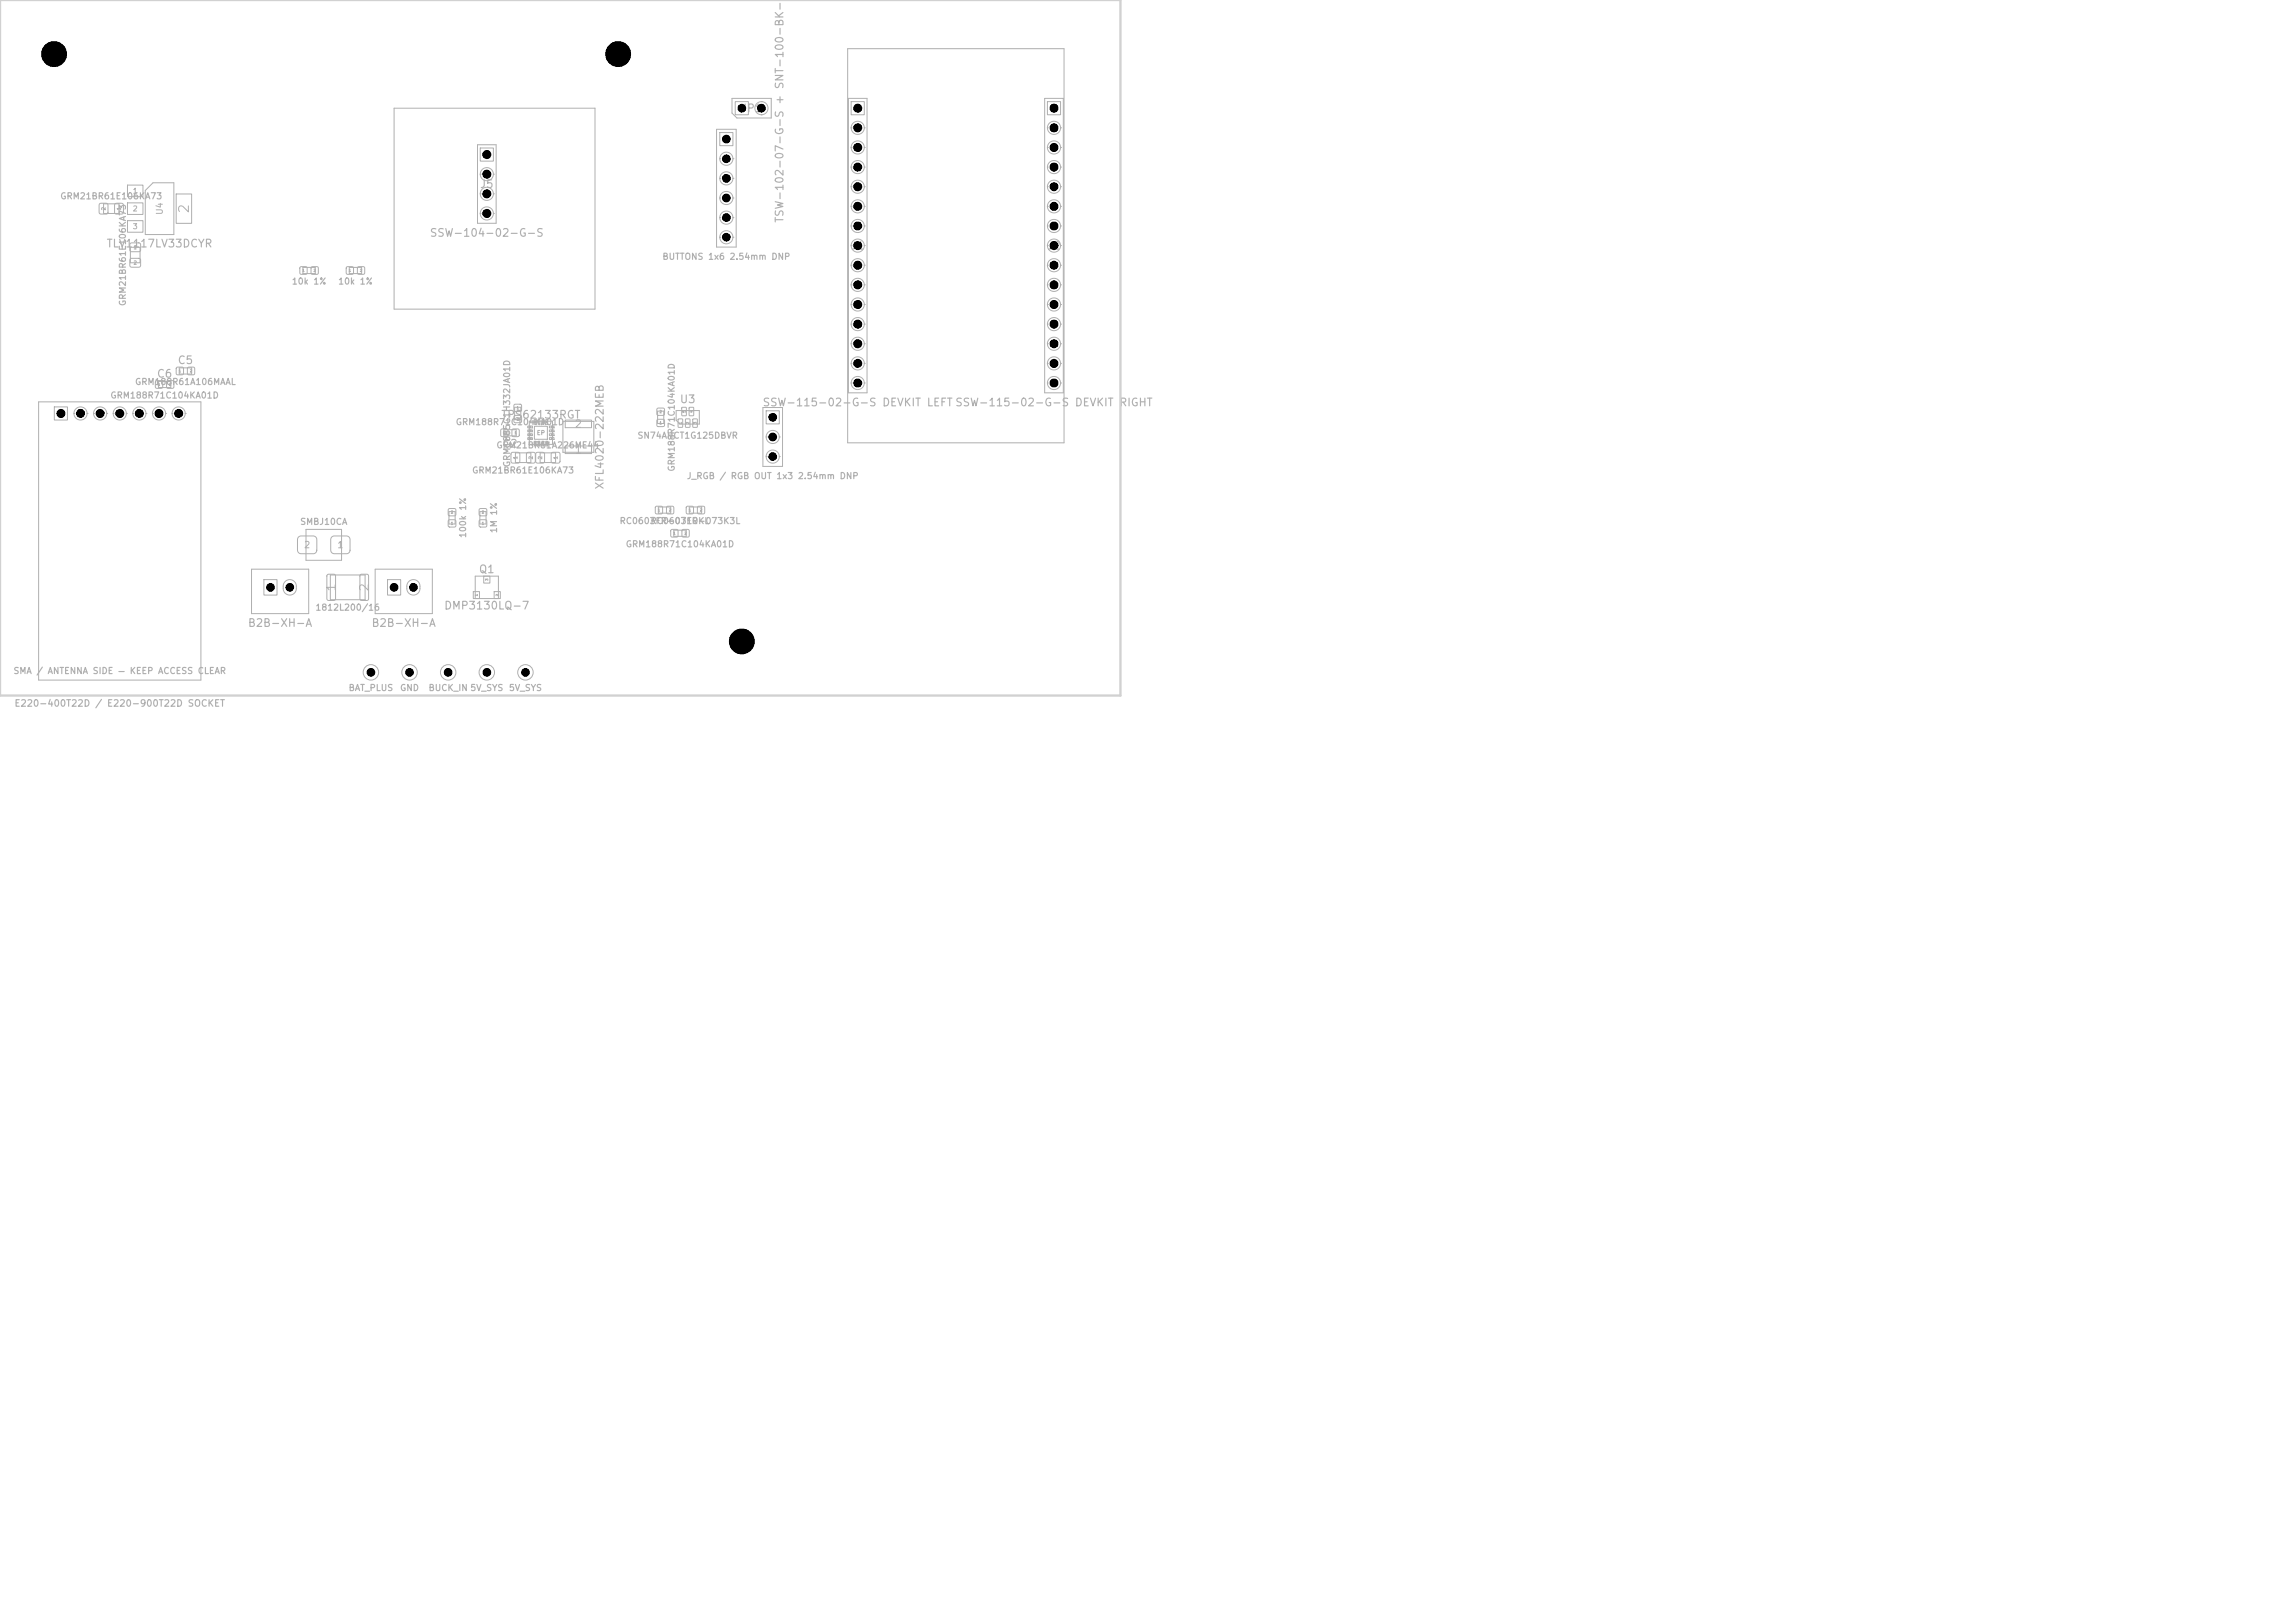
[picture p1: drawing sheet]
<svg xmlns="http://www.w3.org/2000/svg" width="297mm" height="210mm" viewBox="0 0 297 210" stroke-linecap="round" stroke-linejoin="round" font-family="sans-serif">
<defs><g id="words">
<text font-size="1.3" fill="#afafaf" x="24.8" y="27.7" transform="rotate(-90 24.8 27.7)">2</text>
<g font-size="1.1" fill="#afafaf">
<text x="43.7" y="76.6" transform="rotate(-90 43.7 76.6)">1</text>
<text x="48" y="76.6" transform="rotate(-90 48 76.6)">2</text>
</g>
<g font-size="1" fill="#afafaf">
<text x="95.8" y="14.8">JP1</text>
<text x="62" y="24.6">J5</text>
<text x="101.6" y="28.9" transform="rotate(-90 101.6 28.9)">TSW-102-07-G-S + SNT-100-BK-G</text>
<text x="13.7" y="32.3">TLV1117LV33DCYR</text>
<text x="55.5" y="30.9">SSW-104-02-G-S</text>
<text x="110" y="32.5">J1</text>
<text x="135.4" y="32.5">J2</text>
<text x="22.9" y="47.4">C5</text>
<text x="20.2" y="49.1">C6</text>
<text x="87.9" y="52.4">U3</text>
<text x="98.6" y="52.8">SSW-115-02-G-S DEVKIT LEFT SSW-115-02-G-S DEVKIT RIGHT</text>
<text x="64.8" y="54.4">TPS62133RGT</text>
<text x="64.9" y="58.2">C2</text>
<text x="74.3" y="58.9">1</text>
<text x="74.3" y="55.6">2</text>
<text x="78.4" y="63.4" transform="rotate(-90 78.4 63.4)">XFL4020-222MEB</text>
<text x="61.9" y="74.4">Q1</text>
<text x="32" y="81.4">B2B-XH-A</text>
<text x="48" y="81.4">B2B-XH-A</text>
<text x="57.4" y="79.1">DMP3130LQ-7</text>
</g>
<text font-size=".9" fill="#afafaf" x="1.8" y="91.6">E220-400T22D / E220-900T22D SOCKET</text>
<g font-size=".8" fill="#afafaf">
<text x="7.7" y="26">GRM21BR61E106KA73</text>
<text x="21.3" y="27.9" transform="rotate(-90 21.3 27.9)">U4</text>
<text x="85.7" y="33.8">BUTTONS 1x6 2.54mm DNP</text>
<text x="16.5" y="39.7" transform="rotate(-90 16.5 39.7)">GRM21BR61E106KA73</text>
<text x="37.7" y="37">10k 1%</text>
<text x="43.7" y="37">10k 1%</text>
<text x="14.2" y="51.8">GRM188R71C104KA01D</text>
<text x="17.4" y="50">GRM188R61A106MAAL</text>
<text x="58.9" y="55.2">GRM188R71C104KA01D</text>
<text x="64.2" y="58.2">GRM21BR61A226ME44</text>
<text x="82.4" y="57">SN74AHCT1G125DBVR</text>
<text x="61" y="61.5">GRM21BR61E106KA73</text>
<text x="66.2" y="60.5" transform="rotate(-90 66.2 60.5)">GRM1885C1H332JA01D</text>
<text x="87.5" y="61.1" transform="rotate(-90 87.5 61.1)">GRM188R71C104KA01D</text>
<text x="88.8" y="62.2">J_RGB / RGB OUT 1x3 2.54mm DNP</text>
<text x="38.8" y="68.1">SMBJ10CA</text>
<text x="39.3" y="71.1">2</text>
<text x="43.6" y="71.1">1</text>
<text x="60.5" y="69.7" transform="rotate(-90 60.5 69.7)">100k 1%</text>
<text x="64.5" y="69.1" transform="rotate(-90 64.5 69.1)">1M 1%</text>
<text x="80.1" y="68">RC0603FR-0710KL</text>
<text x="80.9" y="71">GRM188R71C104KA01D</text>
<text x="84.1" y="68">RC0603FR-073K3L</text>
<text x="40.7" y="79.2">1812L200/16</text>
<text x="1.7" y="87.4">SMA / ANTENNA SIDE — KEEP ACCESS CLEAR</text>
<text x="45" y="89.6">BAT_PLUS</text>
<text x="51.7" y="89.6">GND</text>
<text x="55.4" y="89.6">BUCK_IN 5V_SYS</text>
<text x="65.8" y="89.6">5V_SYS</text>
</g>
<g font-size=".7" fill="#afafaf">
<text x="17.1" y="25.2">1</text>
<text x="17.1" y="27.5">2</text>
<text x="17.1" y="29.8">3</text>
<text x="35.5" y="76.4" transform="rotate(-90 35.5 76.4)">1</text>
<text x="38" y="76.4" transform="rotate(-90 38 76.4)">2</text>
<text x="51.5" y="76.4" transform="rotate(-90 51.5 76.4)">1</text>
<text x="54" y="76.4" transform="rotate(-90 54 76.4)">2</text>
<text x="47.6" y="87.5">1</text>
<text x="52.6" y="87.5">1</text>
<text x="57.6" y="87.5">1</text>
<text x="62.6" y="87.5">1</text>
<text x="67.6" y="87.5">1</text>
</g>
<g font-size=".6" fill="#afafaf">
<text x="95.7" y="14.4">1</text>
<text x="98.2" y="14.4">2</text>
<text x="110.7" y="14.4">1</text>
<text x="110.7" y="17">2</text>
<text x="136.1" y="14.4">1</text>
<text x="136.1" y="17">2</text>
<text x="62.7" y="20.4">1</text>
<text x="62.7" y="23">2</text>
<text x="93.7" y="18.4">1</text>
<text x="93.7" y="21">2</text>
<text x="93.7" y="23.5">3</text>
<text x="110.7" y="19.5">3</text>
<text x="110.7" y="22.1">4</text>
<text x="136.1" y="19.5">3</text>
<text x="136.1" y="22.1">4</text>
<text x="62.7" y="25.5">3</text>
<text x="62.7" y="28.1">4</text>
<text x="93.7" y="26.1">4</text>
<text x="93.7" y="28.6">5</text>
<text x="110.7" y="24.6">5</text>
<text x="110.7" y="27.1">6</text>
<text x="110.7" y="29.7">7</text>
<text x="136.1" y="24.6">5</text>
<text x="136.1" y="27.1">6</text>
<text x="136.1" y="29.7">7</text>
<text x="93.7" y="31.1">6</text>
<text x="110.7" y="32.2">8</text>
<text x="110.7" y="34.8">9</text>
<text x="136.1" y="32.2">8</text>
<text x="136.1" y="34.8">9</text>
<text x="110.4" y="37.3">10</text>
<text x="110.4" y="39.8">11</text>
<text x="135.8" y="37.3">10</text>
<text x="135.8" y="39.8">11</text>
<text x="110.4" y="42.4">12</text>
<text x="110.4" y="44.9">13</text>
<text x="110.4" y="47.5">14</text>
<text x="135.8" y="42.4">12</text>
<text x="135.8" y="44.9">13</text>
<text x="135.8" y="47.5">14</text>
<text x="7.6" y="53.9">1</text>
<text x="10.1" y="53.9">2</text>
<text x="12.6" y="53.9">3</text>
<text x="15.2" y="53.9">4</text>
<text x="17.7" y="53.9">5</text>
<text x="20.3" y="53.9">6</text>
<text x="22.8" y="53.9">7</text>
<text x="110.4" y="50">15</text>
<text x="135.8" y="50">15</text>
<text x="69.4" y="56.4">EP</text>
<text x="99.7" y="54.4">1</text>
<text x="99.7" y="57">2</text>
<text x="99.7" y="59.5">3</text>
</g>
<g font-size=".5" fill="#afafaf">
<text x="13.8" y="27.3" transform="rotate(-90 13.8 27.3)">2</text>
<text x="15.8" y="27.3" transform="rotate(-90 15.8 27.3)">1</text>
<text x="17.2" y="32.4">1</text>
<text x="17.2" y="34.4">2</text>
<text x="67.1" y="59.5" transform="rotate(-90 67.1 59.5)">1</text>
<text x="69.1" y="59.5" transform="rotate(-90 69.1 59.5)">2</text>
<text x="70.3" y="59.5" transform="rotate(-90 70.3 59.5)">2</text>
<text x="72.3" y="59.5" transform="rotate(-90 72.3 59.5)">1</text>
</g>
<g font-size=".4" fill="#afafaf">
<text x="88.8" y="53.5" transform="rotate(-90 88.8 53.5)">5</text>
<text x="89.8" y="53.5" transform="rotate(-90 89.8 53.5)">4</text>
<text x="88.3" y="55" transform="rotate(-90 88.3 55)">1</text>
<text x="89.3" y="55" transform="rotate(-90 89.3 55)">2</text>
<text x="90.2" y="55" transform="rotate(-90 90.2 55)">3</text>
</g>
<g font-size=".3" fill="#afafaf">
<text x="39.1" y="35.2">1</text>
<text x="40.5" y="35.2">2</text>
<text x="45.1" y="35.2">1</text>
<text x="46.5" y="35.2">2</text>
<text x="20.4" y="50">1</text>
<text x="21.8" y="50">2</text>
<text x="23.1" y="48.2">1</text>
<text x="24.5" y="48.2">2</text>
<text x="66.8" y="53">1</text>
<text x="85.3" y="53.5">2</text>
<text x="65.1" y="56.2">2</text>
<text x="66.5" y="56.2">1</text>
<text x="66.8" y="54.5">2</text>
<text x="85.3" y="55">1</text>
<text x="58.3" y="68">1</text>
<text x="58.3" y="66.5">2</text>
<text x="62.3" y="68">1</text>
<text x="62.3" y="66.5">2</text>
<text x="85.1" y="66.2">1</text>
<text x="86.5" y="66.2">2</text>
<text x="87.1" y="69.2">1</text>
<text x="88.5" y="69.2">2</text>
<text x="89.1" y="66.2">1</text>
<text x="90.5" y="66.2">2</text>
<text x="61.9" y="77.2" transform="rotate(-90 61.9 77.2)">1</text>
<text x="63.2" y="75.2" transform="rotate(-90 63.2 75.2)">3</text>
<text x="64.6" y="77.2" transform="rotate(-90 64.6 77.2)">2</text>
</g>
<g font-size=".2" fill="#afafaf">
<text x="68.4" y="55.9">10</text>
<text x="68.4" y="56.4">11</text>
<text x="68.4" y="56.9">12</text>
<text x="68.5" y="55.4">9</text>
<text x="69.4" y="57.6" transform="rotate(-90 69.4 57.6)">13</text>
<text x="69.9" y="57.6" transform="rotate(-90 69.9 57.6)">14</text>
<text x="69.9" y="54.7" transform="rotate(-90 69.9 54.7)">7</text>
<text x="70.4" y="57.6" transform="rotate(-90 70.4 57.6)">15</text>
<text x="70.4" y="54.7" transform="rotate(-90 70.4 54.7)">6</text>
<text x="70.9" y="57.6" transform="rotate(-90 70.9 57.6)">16</text>
<text x="70.9" y="54.7" transform="rotate(-90 70.9 54.7)">5</text>
<text x="71.3" y="56.9">1</text>
<text x="71.3" y="56.4">2</text>
<text x="71.3" y="55.9">3</text>
<text x="71.3" y="55.4">4</text>
</g>
</g></defs>
<g fill="none" stroke="#afafaf" stroke-width=".13">
<path d="M51 14h26v26h-26zM61.8 18.7h2.4v10.2h-2.4zM62.1 19.2h1.8v1.7h-1.8zM92.7 16.7h2.6v15.3h-2.6zM93.1 17.2h1.7v1.7h-1.7zM94.7 12.7h5.1v2.6h-4.4l-.7-.7zM95.1 13.2h1.7v1.7h-1.7zM98.5 14.9h.1M98.5 13.2h.1M98.5 13.2a.85 .85 0 0 1 .9 .8 .85 .85 0 0 1-.9 .9M98.5 13.2a.85 .85 0 0 0-.8 .8 .85 .85 0 0 0 .8 .9M109.7 6.3h28v51h-28z"/>
<path d="M109.8 12.7h2.4v38.1h-2.4zM110.1 13.2h1.7v1.7h-1.7zM110.1 16.5a.85 .85 0 0 0 .9 .9 .85 .85 0 0 0 .8-.9M110.1 16.5a.85 .85 0 0 1 .9-.8 .85 .85 0 0 1 .8 .8M110.1 19.1a.85 .85 0 0 0 .9 .8 .85 .85 0 0 0 .8-.8M110.1 19.1a.85 .85 0 0 1 .9-.9 .85 .85 0 0 1 .8 .9M110.1 16.5h.1M110.1 19.1h.1M111.8 16.5h.1M111.8 19.1h.1M135.2 12.7h2.4v38.1h-2.4zM135.5 13.2h1.7v1.7h-1.7z"/>
<path d="M135.5 16.5a.85 .85 0 0 0 .9 .9 .85 .85 0 0 0 .8-.9M135.5 16.5a.85 .85 0 0 1 .9-.8 .85 .85 0 0 1 .8 .8M135.5 19.1a.85 .85 0 0 0 .9 .8 .85 .85 0 0 0 .8-.8M135.5 19.1a.85 .85 0 0 1 .9-.9 .85 .85 0 0 1 .8 .9M135.5 16.5h.1M135.5 19.1h.1M137.2 16.5h.1M137.2 19.1h.1M12.9 26.4l.2-.1 .8 .1 .1 .1-.1 1.1-.2 .1-.8-.1-.1-.1zM13.4 26.4h2v1.2h-2zM14.9 26.4l.2-.1 .8 .1 .1 .1-.1 1.1-.2 .1-.8-.1-.1-.1zM16.5 23.9h2v1.6h-2z"/>
<path d="M16.5 26.2h2v1.6h-2zM16.5 28.6h2v1.4h-2zM16.9 31.5l.1-.1 1.1 .1 .1 .2-.1 .8-.1 .1-1.1-.1-.1-.2zM16.9 33.5l.1-.1 1.1 .1 .1 .2-.1 .8-.1 .1-1.1-.1-.1-.2zM16.9 32h1.2v2h-1.2zM19.8 23.7h2.7v6.7h-3.7v-5.7zM22.8 25.1h2v3.8h-2zM38.9 34.6h.8v.8h-.8zM39.2 34.6h1.6v.8h-1.6zM40.3 34.6h.8v.8h-.8zM44.9 34.6h.8v.8h-.8zM45.2 34.6h1.6v.8h-1.6z"/>
<path d="M46.3 34.6h.8v.8h-.8zM62.1 22.5a.85 .85 0 0 0 .9 .9 .85 .85 0 0 0 .9-.9M62.1 22.5a.85 .85 0 0 1 .9-.8 .85 .85 0 0 1 .9 .8M62.1 25.1a.85 .85 0 0 0 .9 .8 .85 .85 0 0 0 .9-.8M62.1 25.1a.85 .85 0 0 1 .9-.9 .85 .85 0 0 1 .9 .9M62.1 27.6a.85 .85 0 0 0 .9 .9 .85 .85 0 0 0 .9-.9M62.1 27.6a.85 .85 0 0 1 .9-.8 .85 .85 0 0 1 .9 .8M62.1 22.5h.1M62.1 25.1h.1M62.1 27.6h.1M63.8 22.5h.1M63.8 25.1h.1"/>
<path d="M63.8 27.6h.1M93.1 20.5a.85 .85 0 0 0 .9 .9 .85 .85 0 0 0 .8-.9M93.1 20.5a.85 .85 0 0 1 .9-.8 .85 .85 0 0 1 .8 .8M93.1 23.1a.85 .85 0 0 0 .9 .8 .85 .85 0 0 0 .8-.8M93.1 23.1a.85 .85 0 0 1 .9-.9 .85 .85 0 0 1 .8 .9M93.1 25.6a.85 .85 0 0 0 .9 .9 .85 .85 0 0 0 .8-.9M93.1 25.6a.85 .85 0 0 1 .9-.8 .85 .85 0 0 1 .8 .8M93.1 28.2a.85 .85 0 0 0 .9 .8 .85 .85 0 0 0 .8-.8M93.1 28.2a.85 .85 0 0 1 .9-.9 .85 .85 0 0 1 .8 .9M93.1 30.7a.85 .85 0 0 0 .9 .9 .85 .85 0 0 0 .8-.9M93.1 30.7a.85 .85 0 0 1 .9-.8 .85 .85 0 0 1 .8 .8M93.1 20.5h.1"/>
<path d="M93.1 23.1h.1M93.1 25.6h.1M93.1 28.2h.1M93.1 30.7h.1M94.8 20.5h.1M94.8 23.1h.1M94.8 25.6h.1M94.8 28.2h.1M94.8 30.7h.1M110.1 21.6a.85 .85 0 0 0 .9 .9 .85 .85 0 0 0 .8-.9M110.1 21.6a.85 .85 0 0 1 .9-.8 .85 .85 0 0 1 .8 .8M110.1 24.2a.85 .85 0 0 0 .9 .8 .85 .85 0 0 0 .8-.8"/>
<path d="M110.1 24.2a.85 .85 0 0 1 .9-.9 .85 .85 0 0 1 .8 .9M110.1 26.7a.85 .85 0 0 0 .9 .9 .85 .85 0 0 0 .8-.9M110.1 26.7a.85 .85 0 0 1 .9-.8 .85 .85 0 0 1 .8 .8M110.1 29.2a.85 .85 0 0 0 .9 .9 .85 .85 0 0 0 .8-.9M110.1 29.2a.85 .85 0 0 1 .9-.8 .85 .85 0 0 1 .8 .8M110.1 31.8a.85 .85 0 0 0 .9 .8 .85 .85 0 0 0 .8-.8M110.1 31.8a.85 .85 0 0 1 .9-.9 .85 .85 0 0 1 .8 .9M110.1 34.3a.85 .85 0 0 0 .9 .9 .85 .85 0 0 0 .8-.9M110.1 34.3a.85 .85 0 0 1 .9-.8 .85 .85 0 0 1 .8 .8M110.1 36.9a.85 .85 0 0 0 .9 .8 .85 .85 0 0 0 .8-.8M110.1 36.9a.85 .85 0 0 1 .9-.9 .85 .85 0 0 1 .8 .9M110.1 39.4a.85 .85 0 0 0 .9 .9 .85 .85 0 0 0 .8-.9"/>
<path d="M110.1 39.4a.85 .85 0 0 1 .9-.8 .85 .85 0 0 1 .8 .8M110.1 21.6h.1M110.1 24.2h.1M110.1 26.7h.1M110.1 29.2h.1M110.1 31.8h.1M110.1 34.3h.1M110.1 36.9h.1M110.1 39.4h.1M111.8 21.6h.1M111.8 24.2h.1M111.8 26.7h.1"/>
<path d="M111.8 29.2h.1M111.8 31.8h.1M111.8 34.3h.1M111.8 36.9h.1M111.8 39.4h.1M135.5 21.6a.85 .85 0 0 0 .9 .9 .85 .85 0 0 0 .8-.9M135.5 21.6a.85 .85 0 0 1 .9-.8 .85 .85 0 0 1 .8 .8M135.5 24.2a.85 .85 0 0 0 .9 .8 .85 .85 0 0 0 .8-.8M135.5 24.2a.85 .85 0 0 1 .9-.9 .85 .85 0 0 1 .8 .9M135.5 26.7a.85 .85 0 0 0 .9 .9 .85 .85 0 0 0 .8-.9M135.5 26.7a.85 .85 0 0 1 .9-.8 .85 .85 0 0 1 .8 .8M135.5 29.2a.85 .85 0 0 0 .9 .9 .85 .85 0 0 0 .8-.9"/>
<path d="M135.5 29.2a.85 .85 0 0 1 .9-.8 .85 .85 0 0 1 .8 .8M135.5 31.8a.85 .85 0 0 0 .9 .8 .85 .85 0 0 0 .8-.8M135.5 31.8a.85 .85 0 0 1 .9-.9 .85 .85 0 0 1 .8 .9M135.5 34.3a.85 .85 0 0 0 .9 .9 .85 .85 0 0 0 .8-.9M135.5 34.3a.85 .85 0 0 1 .9-.8 .85 .85 0 0 1 .8 .8M135.5 36.9a.85 .85 0 0 0 .9 .8 .85 .85 0 0 0 .8-.8M135.5 36.9a.85 .85 0 0 1 .9-.9 .85 .85 0 0 1 .8 .9M135.5 39.4a.85 .85 0 0 0 .9 .9 .85 .85 0 0 0 .8-.9M135.5 39.4a.85 .85 0 0 1 .9-.8 .85 .85 0 0 1 .8 .8M135.5 21.6h.1M135.5 24.2h.1M135.5 26.7h.1"/>
<path d="M135.5 29.2h.1M135.5 31.8h.1M135.5 34.3h.1M135.5 36.9h.1M135.5 39.4h.1M137.2 21.6h.1M137.2 24.2h.1M137.2 26.7h.1M137.2 29.2h.1M137.2 31.8h.1M137.2 34.3h.1M137.2 36.9h.1"/>
<path d="M137.2 39.4h.1M5 52h21v36h-21zM7 52.6h1.7v1.7h-1.7zM9.6 53.5h.1M9.6 53.5a.85 .85 0 0 0 .8 .8 .85 .85 0 0 0 .9-.8M9.6 53.5a.85 .85 0 0 1 .8-.9 .85 .85 0 0 1 .9 .9M11.3 53.5h.1M12.1 53.5h.1M12.1 53.5a.85 .85 0 0 0 .9 .8 .85 .85 0 0 0 .8-.8M12.1 53.5a.85 .85 0 0 1 .9-.9 .85 .85 0 0 1 .8 .9M13.8 53.5h.1M14.6 53.5h.1"/>
<path d="M14.7 53.5a.85 .85 0 0 0 .8 .8 .85 .85 0 0 0 .9-.8M14.7 53.5a.85 .85 0 0 1 .8-.9 .85 .85 0 0 1 .9 .9M16.3 53.5h.1M17.2 53.5h.1M17.2 53.5a.85 .85 0 0 0 .8 .8 .85 .85 0 0 0 .9-.8M17.2 53.5a.85 .85 0 0 1 .8-.9 .85 .85 0 0 1 .9 .9M18.9 53.5h.1M19.7 53.5h.1M19.7 53.5a.85 .85 0 0 0 .9 .8 .85 .85 0 0 0 .8-.8M19.7 53.5a.85 .85 0 0 1 .9-.9 .85 .85 0 0 1 .8 .9M20.2 49.3h.8v.9h-.8zM20.5 49.4h1.6v.8h-1.6z"/>
<path d="M21.4 53.5h.1M21.6 49.3h.8v.9h-.8zM22.3 53.5h.1M22.3 53.5a.85 .85 0 0 0 .8 .8 .85 .85 0 0 0 .9-.8M22.3 53.5a.85 .85 0 0 1 .8-.9 .85 .85 0 0 1 .9 .9M22.9 47.6h.8v.8h-.8zM23.2 47.6h1.6v.8h-1.6zM24 53.5h.1M24.3 47.6h.8v.8h-.8zM64.9 55.6h.8v.8h-.8zM65.2 55.6h1.6v.8h-1.6zM66.2 58.6l.2-.1 .8 .1 .1 .2-.1 1.1h-.2h-.8l-.1-.2z"/>
<path d="M66.3 55.6h.8v.8h-.8zM66.6 52.4h.8v.8h-.8zM66.6 53.8h.8v.8h-.8zM66.6 52.7h.8v1.6h-.8zM66.7 58.6h2v1.3h-2zM68.2 58.6l.2-.1 .8 .1 .1 .2-.1 1.1h-.2h-.8l-.1-.2zM68.3 55.1h.6v.3h-.6zM68.3 55.6h.6v.3h-.6zM68.3 56.1h.6v.3h-.6zM68.3 56.6h.6v.3h-.6zM68.5 54.5h3v3h-3zM69.1 54.3h.3v.6h-.3z"/>
<path d="M69.1 57.1h.3v.6h-.3zM69.2 55.2h1.6v1.6h-1.6zM69.4 58.6l.2-.1 .8 .1 .1 .2-.1 1.1h-.2h-.8l-.1-.2zM69.6 54.3h.3v.6h-.3zM69.6 57.1h.3v.6h-.3zM69.9 58.6h2v1.3h-2zM70.1 54.3h.3v.6h-.3zM70.1 57.1h.3v.6h-.3zM70.6 54.3h.3v.6h-.3zM70.6 57.1h.3v.6h-.3zM71.1 56.6h.6v.3h-.6zM71.1 56.1h.6v.3h-.6z"/>
<path d="M71.1 55.6h.6v.3h-.6zM71.1 55.1h.6v.3h-.6zM71.4 58.6l.2-.1 .8 .1 .1 .2-.1 1.1h-.2h-.8l-.1-.2zM72.8 54.5h4.1v4h-4.1zM73.1 57.7h3.5v1h-3.5zM73.1 54.4h3.5v.9h-3.5zM85.1 54.3h.8v.8h-.8zM85.1 52.9h.8v.8h-.8zM85.1 53.2h.8v1.6h-.8zM87.5 53.1h3v1.8h-2.5l-.5-.5zM87.8 54.2l.5 .1v1l-.5-.1zM88.3 52.7l.5 .1v1l-.6-.1z"/>
<path d="M88.7 54.2l.6 .1-.1 1-.5-.1zM89.2 52.7l.6 .1-.1 1-.5-.1zM89.7 54.2l.5 .1v1l-.5-.1zM98.7 52.7h2.6v7.7h-2.6zM99.1 53.2h1.7v1.7h-1.7zM99.1 56.5a.85 .85 0 0 0 .9 .9 .85 .85 0 0 0 .8-.9M99.1 56.5a.85 .85 0 0 1 .9-.8 .85 .85 0 0 1 .8 .8M99.1 59.1a.85 .85 0 0 0 .9 .8 .85 .85 0 0 0 .8-.8M99.1 59.1a.85 .85 0 0 1 .9-.9 .85 .85 0 0 1 .8 .9M99.1 56.5h.1M99.1 59.1h.1M100.8 56.5h.1"/>
<path d="M100.8 59.1h.1M110.1 41.9a.85 .85 0 0 0 .9 .9 .85 .85 0 0 0 .8-.9M110.1 41.9a.85 .85 0 0 1 .9-.8 .85 .85 0 0 1 .8 .8M110.1 44.5a.85 .85 0 0 0 .9 .8 .85 .85 0 0 0 .8-.8M110.1 44.5a.85 .85 0 0 1 .9-.9 .85 .85 0 0 1 .8 .9M110.1 47a.85 .85 0 0 0 .9 .9 .85 .85 0 0 0 .8-.9M110.1 47a.85 .85 0 0 1 .9-.8 .85 .85 0 0 1 .8 .8M110.1 49.6a.85 .85 0 0 0 .9 .8 .85 .85 0 0 0 .8-.8M110.1 49.6a.85 .85 0 0 1 .9-.9 .85 .85 0 0 1 .8 .9M110.1 41.9h.1M110.1 44.5h.1M110.1 47h.1"/>
<path d="M110.1 49.6h.1M111.8 41.9h.1M111.8 44.5h.1M111.8 47h.1M111.8 49.6h.1M135.5 41.9a.85 .85 0 0 0 .9 .9 .85 .85 0 0 0 .8-.9M135.5 41.9a.85 .85 0 0 1 .9-.8 .85 .85 0 0 1 .8 .8M135.5 44.5a.85 .85 0 0 0 .9 .8 .85 .85 0 0 0 .8-.8M135.5 44.5a.85 .85 0 0 1 .9-.9 .85 .85 0 0 1 .8 .9M135.5 47a.85 .85 0 0 0 .9 .9 .85 .85 0 0 0 .8-.9M135.5 47a.85 .85 0 0 1 .9-.8 .85 .85 0 0 1 .8 .8M135.5 49.6a.85 .85 0 0 0 .9 .8 .85 .85 0 0 0 .8-.8"/>
<path d="M135.5 49.6a.85 .85 0 0 1 .9-.9 .85 .85 0 0 1 .8 .9M135.5 41.9h.1M135.5 44.5h.1M135.5 47h.1M135.5 49.6h.1M137.2 41.9h.1M137.2 44.5h.1M137.2 47h.1M137.2 49.6h.1M32.6 73.7h7.3v5.7h-7.3zM34.2 75h1.7v2h-1.7zM36.9 75.2a.85 .85 0 0 1 .9-.1 .85 .85 0 0 1 .5 .8v.2a.85 .85 0 0 1-.8 .9 .85 .85 0 0 1-.9-.9l.1-.5z"/>
<path d="M38.6 69.5l.4-.2h1.5l.4 .2 .1 .3v1.4l-.1 .3-.4 .2h-1.5l-.4-.2-.1-.3v-1.4zM39.6 68.5h4.6v4h-4.6zM42.4 74.4l.8-.1 .2 .1v3.1l-.1 .2h-.8l-.2-.1zM42.8 74.4h4.4v3.2h-4.4zM42.9 69.5l.4-.2h1.5l.4 .2 .1 .3v1.4l-.1 .3-.4 .2h-1.5l-.4-.2-.1-.3v-1.4zM46.6 74.4l.9-.1 .2 .1v3.1l-.1 .2h-.8l-.2-.1zM48.6 73.7h7.3v5.7h-7.3zM50.2 75h1.7v2h-1.7zM52.9 75.2a.85 .85 0 0 1 .9-.1 .85 .85 0 0 1 .6 .8l-.1 .2a.85 .85 0 0 1-.8 .9 .85 .85 0 0 1-.9-.9l.1-.5zM58.1 67.3h.8v.8h-.8zM58.1 65.9h.8v.8h-.8zM58.1 66.2h.8v1.6h-.8z"/>
<path d="M61.3 76.6h.7v.8h-.7zM61.5 74.6h3v2.9h-3zM62.1 67.3h.8v.8h-.8zM62.1 65.9h.8v.8h-.8zM62.1 66.2h.8v1.6h-.8zM62.6 74.6h.8v.8h-.8zM64 76.6h.7v.8h-.7zM84.9 65.6h.8v.8h-.8zM85.2 65.6h1.6v.8h-1.6zM86.3 65.6h.8v.8h-.8zM86.9 68.6h.8v.8h-.8zM87.2 68.6h1.6v.8h-1.6z"/>
<path d="M88.3 68.6h.8v.8h-.8zM88.9 65.6h.8v.8h-.8zM89.2 65.6h1.6v.8h-1.6zM90.3 65.6h.8v.8h-.8z"/>
<circle cx="7" cy="7" r="1.6"/>
<circle cx="80" cy="7" r="1.6"/>
<circle cx="48" cy="87" r="1"/>
<circle cx="53" cy="87" r="1"/>
<circle cx="58" cy="87" r="1"/>
<circle cx="63" cy="87" r="1"/>
<circle cx="68" cy="87" r="1"/>
<circle cx="96" cy="83" r="1.6"/>
</g>
<path d="M0 0h145v90h-145z" fill="none" stroke="#d0d2cd" stroke-width=".3"/>
<g fill="#000" stroke="#000" stroke-width=".13">
<circle cx="7" cy="7" r="1.6"/>
<circle cx="63" cy="20" r=".52"/>
<circle cx="80" cy="7" r="1.6"/>
<circle cx="94" cy="18" r=".5"/>
<circle cx="96" cy="14" r=".5"/>
<circle cx="98.5" cy="14" r=".5"/>
<circle cx="111" cy="16.5" r=".52"/>
<circle cx="111" cy="19.1" r=".52"/>
<circle cx="111" cy="14" r=".52"/>
<circle cx="136.4" cy="16.5" r=".52"/>
<circle cx="136.4" cy="19.1" r=".52"/>
<circle cx="136.4" cy="14" r=".52"/>
<circle cx="63" cy="22.5" r=".52"/>
<circle cx="63" cy="27.6" r=".52"/>
<circle cx="63" cy="25.1" r=".52"/>
<circle cx="94" cy="23.1" r=".5"/>
<circle cx="94" cy="25.6" r=".5"/>
<circle cx="94" cy="20.5" r=".5"/>
<circle cx="94" cy="30.7" r=".5"/>
<circle cx="94" cy="28.2" r=".5"/>
<circle cx="111" cy="24.2" r=".52"/>
<circle cx="111" cy="21.6" r=".52"/>
<circle cx="111" cy="39.4" r=".52"/>
<circle cx="111" cy="31.8" r=".52"/>
<circle cx="111" cy="34.3" r=".52"/>
<circle cx="111" cy="29.2" r=".52"/>
<circle cx="111" cy="36.9" r=".52"/>
<circle cx="111" cy="26.7" r=".52"/>
<circle cx="136.4" cy="24.2" r=".52"/>
<circle cx="136.4" cy="34.3" r=".52"/>
<circle cx="136.4" cy="31.8" r=".52"/>
<circle cx="136.4" cy="21.6" r=".52"/>
<circle cx="136.4" cy="26.7" r=".52"/>
<circle cx="136.4" cy="29.2" r=".52"/>
<circle cx="136.4" cy="39.4" r=".52"/>
<circle cx="136.4" cy="36.9" r=".52"/>
<circle cx="7.9" cy="53.5" r=".52"/>
<circle cx="10.4" cy="53.5" r=".52"/>
<circle cx="13" cy="53.5" r=".52"/>
<circle cx="15.5" cy="53.5" r=".52"/>
<circle cx="18" cy="53.5" r=".52"/>
<circle cx="20.6" cy="53.5" r=".52"/>
<circle cx="23.1" cy="53.5" r=".52"/>
<circle cx="100" cy="54" r=".5"/>
<circle cx="100" cy="56.5" r=".5"/>
<circle cx="100" cy="59.1" r=".5"/>
<circle cx="111" cy="41.9" r=".52"/>
<circle cx="111" cy="44.5" r=".52"/>
<circle cx="111" cy="47" r=".52"/>
<circle cx="111" cy="49.6" r=".52"/>
<circle cx="136.4" cy="41.9" r=".52"/>
<circle cx="136.4" cy="47" r=".52"/>
<circle cx="136.4" cy="49.6" r=".52"/>
<circle cx="136.4" cy="44.5" r=".52"/>
<circle cx="35" cy="76" r=".5"/>
<circle cx="37.5" cy="76" r=".5"/>
<circle cx="51" cy="76" r=".5"/>
<circle cx="53.5" cy="76" r=".5"/>
<circle cx="48" cy="87" r=".5"/>
<circle cx="53" cy="87" r=".5"/>
<circle cx="58" cy="87" r=".5"/>
<circle cx="63" cy="87" r=".5"/>
<circle cx="68" cy="87" r=".5"/>
<circle cx="96" cy="83" r="1.6"/>
</g>
<use href="#words"/>
</svg>
